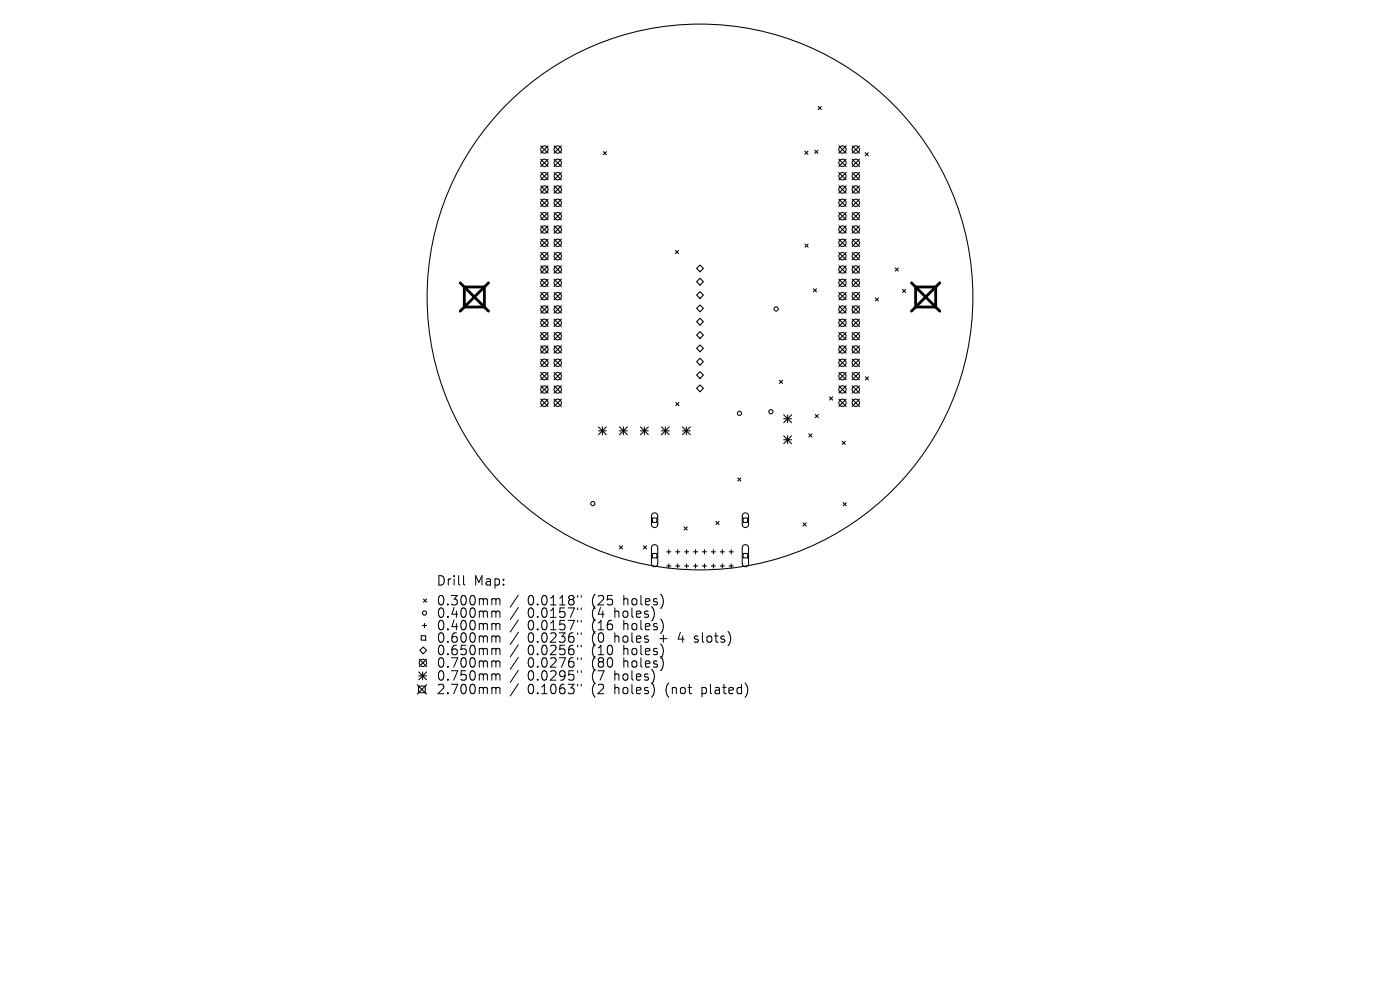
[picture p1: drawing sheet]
<svg xmlns="http://www.w3.org/2000/svg" width="297mm" height="210mm" viewBox="0 0 297 210" stroke-linecap="round" stroke-linejoin="round" font-family="sans-serif">
<defs><g id="words">
<g font-size="2.8">
<text x="92.5" y="124.5">Drill</text>
<text x="100.5" y="124.5">Map:</text>
<text x="92.5" y="128.7">0.300mm</text>
<text x="92.5" y="131.3">0.400mm</text>
<text x="111.9" y="128.7">0.0118&quot;</text>
<text x="111.9" y="131.3">0.0157&quot;</text>
<text x="125.7" y="128.7">(25</text>
<text x="125.7" y="131.3">(4</text>
<text x="130.6" y="131.3">holes)</text>
<text x="132.5" y="128.7">holes)</text>
<text x="92.5" y="134">0.400mm</text>
<text x="92.5" y="136.6">0.600mm</text>
<text x="111.9" y="134">0.0157&quot;</text>
<text x="111.9" y="136.6">0.0236&quot;</text>
<text x="125.7" y="134">(16</text>
<text x="125.7" y="136.6">(0</text>
<text x="130.6" y="136.6">holes</text>
<text x="132.5" y="134">holes)</text>
<text x="140.4" y="136.6">+</text>
<text x="144.6" y="136.6">4</text>
<text x="148.2" y="136.6">slots)</text>
<text x="92.5" y="139.3">0.650mm</text>
<text x="92.5" y="141.9">0.700mm</text>
<text x="111.9" y="139.3">0.0256&quot;</text>
<text x="111.9" y="141.9">0.0276&quot;</text>
<text x="125.7" y="139.3">(10</text>
<text x="125.7" y="141.9">(80</text>
<text x="132.5" y="139.3">holes)</text>
<text x="132.5" y="141.9">holes)</text>
<text x="92.5" y="144.7">0.750mm</text>
<text x="92.5" y="147.5">2.700mm</text>
<text x="111.9" y="144.7">0.0295&quot;</text>
<text x="111.9" y="147.5">0.1063&quot;</text>
<text x="125.7" y="144.7">(7</text>
<text x="125.7" y="147.5">(2</text>
<text x="130.6" y="144.7">holes)</text>
<text x="130.6" y="147.5">holes)</text>
<text x="141.7" y="147.5">(not</text>
<text x="149.5" y="147.5">plated)</text>
</g>
</g></defs>
<g fill="none" stroke="#000" stroke-width=".22">
<path d="M114.7 30.9l1.6 1.6M114.7 33.8l1.6 1.5M114.7 36.6l1.6 1.6M114.7 39.4l1.6 1.6M116.3 30.9l-1.6 1.6M116.3 33.8l-1.6 1.5M116.3 36.6l-1.6 1.6M116.3 39.4l-1.6 1.6M117.5 33.8l1.6 1.5M117.5 36.6l1.6 1.6M117.5 39.4l1.6 1.6M117.5 30.9l1.6 1.6"/>
<path d="M119.1 30.9l-1.6 1.6M119.1 33.8l-1.6 1.5M119.1 36.6l-1.6 1.6M119.1 39.4l-1.6 1.6M128 32.2l.7 .6M128.7 32.2l-.7 .6M170.7 32.1l.7 .6M171.4 32.1l-.7 .6M172.9 31.9l.6 .6M173.5 31.9l-.6 .6M173.6 22.6l.6 .7M174.2 22.6l-.6 .7"/>
<path d="M177.9 30.9l1.6 1.6M177.9 33.8l1.6 1.5M177.9 36.6l1.6 1.6M177.9 39.4l1.6 1.6M179.5 30.9l-1.6 1.6M179.5 33.8l-1.6 1.5M179.5 36.6l-1.6 1.6M179.5 39.4l-1.6 1.6M180.8 33.8l1.5 1.5M180.8 36.6l1.5 1.6M180.8 30.9l1.5 1.6M180.8 39.4l1.5 1.6"/>
<path d="M182.3 30.9l-1.5 1.6M182.3 33.8l-1.5 1.5M182.3 36.6l-1.5 1.6M182.3 39.4l-1.5 1.6M183.5 32.4l.7 .7M184.2 32.4l-.7 .7M114.7 42.3l1.6 1.5M114.7 45.1l1.6 1.5M114.7 47.9l1.6 1.6M114.7 50.7l1.6 1.6M114.7 53.6l1.6 1.5M114.7 56.4l1.6 1.5"/>
<path d="M114.7 59.2l1.6 1.6M116.3 42.3l-1.6 1.5M116.3 45.1l-1.6 1.5M116.3 47.9l-1.6 1.6M116.3 50.7l-1.6 1.6M116.3 53.6l-1.6 1.5M116.3 56.4l-1.6 1.5M116.3 59.2l-1.6 1.6M117.5 42.3l1.6 1.5M117.5 45.1l1.6 1.5M117.5 47.9l1.6 1.6M117.5 50.7l1.6 1.6"/>
<path d="M117.5 53.6l1.6 1.5M117.5 56.4l1.6 1.5M117.5 59.2l1.6 1.6M119.1 42.3l-1.6 1.5M119.1 45.1l-1.6 1.5M119.1 47.9l-1.6 1.6M119.1 50.7l-1.6 1.6M119.1 53.6l-1.6 1.5M119.1 56.4l-1.6 1.5M119.1 59.2l-1.6 1.6M143.3 53.1l.6 .7M143.9 53.1l-.6 .7"/>
<path d="M147.8 59.8l.7-.8 .7 .8-.7 .7zM148.5 56.2l.7 .7-.7 .8-.7-.8zM170.8 51.8l.6 .6M171.4 51.8l-.6 .6M177.9 47.9l1.6 1.6M177.9 42.3l1.6 1.5M177.9 45.1l1.6 1.5M177.9 50.7l1.6 1.6M177.9 53.6l1.6 1.5M177.9 56.4l1.6 1.5M177.9 59.2l1.6 1.6M179.5 42.3l-1.6 1.5"/>
<path d="M179.5 45.1l-1.6 1.5M179.5 47.9l-1.6 1.6M179.5 50.7l-1.6 1.6M179.5 53.6l-1.6 1.5M179.5 56.4l-1.6 1.5M179.5 59.2l-1.6 1.6M180.8 42.3l1.5 1.5M180.8 45.1l1.5 1.5M180.8 47.9l1.5 1.6M180.8 53.6l1.5 1.5M180.8 56.4l1.5 1.5M180.8 59.2l1.5 1.6"/>
<path d="M180.8 50.7l1.5 1.6M182.3 42.3l-1.5 1.5M182.3 45.1l-1.5 1.5M182.3 47.9l-1.5 1.6M182.3 50.7l-1.5 1.6M182.3 53.6l-1.5 1.5M182.3 56.4l-1.5 1.5M182.3 59.2l-1.5 1.6M189.9 56.8l.7 .7M190.6 56.8l-.7 .7M114.7 62l1.6 1.6M114.7 64.9l1.6 1.5"/>
<path d="M114.7 67.7l1.6 1.6M114.7 70.5l1.6 1.6M114.7 73.4l1.6 1.5M114.7 76.2l1.6 1.5M114.7 79l1.6 1.6M116.3 62l-1.6 1.6M116.3 64.9l-1.6 1.5M116.3 67.7l-1.6 1.6M116.3 70.5l-1.6 1.6M116.3 73.4l-1.6 1.5M116.3 76.2l-1.6 1.5M116.3 79l-1.6 1.6"/>
<path d="M117.5 62l1.6 1.6M117.5 64.9l1.6 1.5M117.5 67.7l1.6 1.6M117.5 70.5l1.6 1.6M117.5 73.4l1.6 1.5M117.5 76.2l1.6 1.5M117.5 79l1.6 1.6M119.1 62l-1.6 1.6M119.1 64.9l-1.6 1.5M119.1 67.7l-1.6 1.6M119.1 70.5l-1.6 1.6M119.1 73.4l-1.6 1.5"/>
<path d="M119.1 76.2l-1.6 1.5M119.1 79l-1.6 1.6M147.8 68.2l.7-.7 .7 .7-.7 .8zM147.8 71.1l.7-.8 .7 .8-.7 .7zM147.8 73.9l.7-.7 .7 .7-.7 .7zM147.8 79.6l.7-.8 .7 .8-.7 .7zM148.5 61.9l.7 .7-.7 .7-.7-.7zM148.5 64.7l.7 .7-.7 .7-.7-.7zM148.5 76l.7 .7-.7 .8-.7-.8zM172.6 61.3l.6 .6M173.2 61.3l-.6 .6M177.9 62l1.6 1.6"/>
<path d="M177.9 64.9l1.6 1.5M177.9 67.7l1.6 1.6M177.9 70.5l1.6 1.6M177.9 73.4l1.6 1.5M177.9 76.2l1.6 1.5M177.9 79l1.6 1.6M179.5 73.4l-1.6 1.5M179.5 62l-1.6 1.6M179.5 64.9l-1.6 1.5M179.5 67.7l-1.6 1.6M179.5 70.5l-1.6 1.6M179.5 76.2l-1.6 1.5"/>
<path d="M179.5 79l-1.6 1.6M180.8 64.9l1.5 1.5M180.8 67.7l1.5 1.6M180.8 70.5l1.5 1.6M180.8 76.2l1.5 1.5M180.8 79l1.5 1.6M180.8 62l1.5 1.6M180.8 73.4l1.5 1.5M182.3 70.5l-1.5 1.6M182.3 64.9l-1.5 1.5M182.3 67.7l-1.5 1.6M182.3 73.4l-1.5 1.5"/>
<path d="M182.3 76.2l-1.5 1.5M182.3 79l-1.5 1.6M182.3 62l-1.5 1.6M183.6 79.9l.6 .7M184.2 79.9l-.6 .7M185.7 63.2l.6 .7M186.3 63.2l-.6 .7M191.5 61.4l.6 .6M192.1 61.4l-.6 .6M114.7 81.8l1.6 1.6M114.7 84.7l1.6 1.5M116.3 81.8l-1.6 1.6"/>
<path d="M116.3 84.7l-1.6 1.5M117.5 81.8l1.6 1.6M117.5 84.7l1.6 1.5M119.1 81.8l-1.6 1.6M119.1 84.7l-1.6 1.5M127 90.6l1.6 1.6M127 91.4h1.6M127.8 90.6v1.6M128.6 90.6l-1.6 1.6M131.4 91.4h1.7M131.4 90.6l1.7 1.6M132.2 90.6v1.6"/>
<path d="M133.1 90.6l-1.7 1.6M135.9 91.4h1.6M135.9 90.6l1.6 1.6M136.7 90.6v1.6M137.5 90.6l-1.6 1.6M140.3 91.4h1.7M140.3 90.6l1.7 1.6M141.2 90.6v1.6M142 90.6l-1.7 1.6M143.4 85.4l.6 .7M144 85.4l-.6 .7M144.8 91.4h1.6"/>
<path d="M144.8 90.6l1.6 1.6M145.6 90.6v1.6M146.4 90.6l-1.6 1.6M148.5 81.7l.7 .7-.7 .7-.7-.7zM165.4 80.7l.6 .6M166 80.7l-.6 .6M166.3 88l1.6 1.7M166.3 88.8h1.6M166.3 92.4l1.6 1.7M166.3 93.3h1.6M167.1 88v1.7M167.1 92.4v1.7"/>
<path d="M167.9 88l-1.6 1.7M167.9 92.4l-1.6 1.7M171.6 92l.7 .7M172.3 92l-.7 .7M172.9 87.9l.7 .7M173.6 87.9l-.7 .7M176 84.2l.6 .7M176.6 84.2l-.6 .7M177.9 81.8l1.6 1.6M177.9 84.7l1.6 1.5M178.7 93.6l.6 .7M179.3 93.6l-.6 .7"/>
<path d="M179.5 84.7l-1.6 1.5M179.5 81.8l-1.6 1.6M180.8 81.8l1.5 1.6M180.8 84.7l1.5 1.5M182.3 81.8l-1.5 1.6M182.3 84.7l-1.5 1.5M131.4 115.8l.7 .7M132.1 115.8l-.7 .7M136.5 115.8l.7 .7M137.2 115.8l-.7 .7M138.4 109.9h.9v.9h-.9zM138.4 109l.6-.2 .5 .5v2.1l-.2 .3-.3 .2-.5-.1-.3-.4v-2z"/>
<path d="M138.4 117.4h.9v.9h-.9zM138.4 115.7l.7-.1 .4 .5v3.6l-.2 .4-.4 .1-.5-.1-.2-.5v-3.5zM141.4 117.1h.9M141.9 116.6v.9M141.9 119.6v.9M143.3 117.1h.9M143.8 116.6v.9M143.8 119.6v.9M145.1 111.8l.7 .6M145.2 117.1h.9M145.7 116.6v.9M145.7 119.6v.9"/>
<path d="M145.8 111.8l-.7 .6M147.1 117.1h.9M147.6 116.6v.9M147.6 119.6v.9M149 117.1h.9M149.4 116.6v.9M149.4 119.6v.9M150.9 117.1h.9M151.3 116.6v.9M151.3 119.6v.9M151.9 110.6l.6 .7M152.5 110.6l-.6 .7"/>
<path d="M152.8 117.1h.9M153.2 116.6v.9M153.2 119.6v.9M154.7 117.1h.9M155.1 116.6v.9M155.1 119.6v.9M156.5 101.4l.7 .7M157.2 101.4l-.7 .7M157.7 109.9h.9v.9h-.9zM157.7 117.4h.9v.9h-.9zM157.7 109l.7-.2 .4 .5v2.1l-.2 .3-.4 .2-.5-.1-.2-.4v-2zM157.7 115.7l.7-.1 .4 .5v3.6l-.2 .3-.4 .2-.5-.1-.2-.5v-3.5z"/>
<path d="M170.4 110.9l.6 .7M171 110.9l-.6 .7M178.9 106.6l.6 .7M179.5 106.6l-.6 .7M88.9 139.8l1.6 1.6M89.1 138l.7-.8 .7 .8-.7 .7zM89.4 134.9h.9v.9h-.9zM89.6 132.7h.9M89.8 127.1l.7 .6M90.1 132.2v.9M90.5 127.1l-.7 .6M90.5 139.8l-1.6 1.6"/>
<path d="M141.4 120.1h.9M143.3 120.1h.9M145.2 120.1h.9M147.1 120.1h.9M149 120.1h.9M150.9 120.1h.9M152.8 120.1h.9M154.7 120.1h.9M88.5 145.2l2 2M88.8 145.5h1.4v1.4h-1.4zM88.8 142.5l1.7 1.7M88.8 143.4h1.7"/>
<path d="M89.7 142.5v1.7M90.5 142.5l-1.7 1.7M90.5 145.2l-2 2"/>
<circle cx="115.5" cy="34.5" r=".78"/>
<circle cx="115.5" cy="37.4" r=".78"/>
<circle cx="115.5" cy="31.7" r=".78"/>
<circle cx="118.3" cy="34.5" r=".78"/>
<circle cx="118.3" cy="37.4" r=".78"/>
<circle cx="118.3" cy="31.7" r=".78"/>
<circle cx="178.7" cy="34.5" r=".78"/>
<circle cx="178.7" cy="37.4" r=".78"/>
<circle cx="178.7" cy="31.7" r=".78"/>
<circle cx="181.6" cy="34.5" r=".78"/>
<circle cx="181.6" cy="37.4" r=".78"/>
<circle cx="181.6" cy="31.7" r=".78"/>
<circle cx="115.5" cy="60" r=".78"/>
<circle cx="115.5" cy="43" r=".78"/>
<circle cx="115.5" cy="54.3" r=".78"/>
<circle cx="115.5" cy="45.9" r=".78"/>
<circle cx="115.5" cy="51.5" r=".78"/>
<circle cx="115.5" cy="57.2" r=".78"/>
<circle cx="115.5" cy="40.2" r=".78"/>
<circle cx="115.5" cy="48.7" r=".78"/>
<circle cx="118.3" cy="60" r=".78"/>
<circle cx="118.3" cy="43" r=".78"/>
<circle cx="118.3" cy="51.5" r=".78"/>
<circle cx="118.3" cy="57.2" r=".78"/>
<circle cx="118.3" cy="45.9" r=".78"/>
<circle cx="118.3" cy="54.3" r=".78"/>
<circle cx="118.3" cy="40.2" r=".78"/>
<circle cx="118.3" cy="48.7" r=".78"/>
<circle cx="178.7" cy="60" r=".78"/>
<circle cx="178.7" cy="43" r=".78"/>
<circle cx="178.7" cy="54.3" r=".78"/>
<circle cx="178.7" cy="45.9" r=".78"/>
<circle cx="178.7" cy="51.5" r=".78"/>
<circle cx="178.7" cy="57.2" r=".78"/>
<circle cx="178.7" cy="40.2" r=".78"/>
<circle cx="178.7" cy="48.7" r=".78"/>
<circle cx="181.6" cy="60" r=".78"/>
<circle cx="181.6" cy="43" r=".78"/>
<circle cx="181.6" cy="51.5" r=".78"/>
<circle cx="181.6" cy="45.9" r=".78"/>
<circle cx="181.6" cy="57.2" r=".78"/>
<circle cx="181.6" cy="54.3" r=".78"/>
<circle cx="181.6" cy="40.2" r=".78"/>
<circle cx="181.6" cy="48.7" r=".78"/>
<circle cx="115.5" cy="62.8" r=".78"/>
<circle cx="115.5" cy="79.8" r=".78"/>
<circle cx="115.5" cy="71.3" r=".78"/>
<circle cx="115.5" cy="74.1" r=".78"/>
<circle cx="115.5" cy="77" r=".78"/>
<circle cx="115.5" cy="68.5" r=".78"/>
<circle cx="115.5" cy="65.7" r=".78"/>
<circle cx="118.3" cy="62.8" r=".78"/>
<circle cx="118.3" cy="79.8" r=".78"/>
<circle cx="118.3" cy="71.3" r=".78"/>
<circle cx="118.3" cy="77" r=".78"/>
<circle cx="118.3" cy="74.1" r=".78"/>
<circle cx="118.3" cy="68.5" r=".78"/>
<circle cx="118.3" cy="65.7" r=".78"/>
<circle cx="148.5" cy="63" r="57.9"/>
<circle cx="164.6" cy="65.5" r=".45"/>
<circle cx="178.7" cy="62.8" r=".78"/>
<circle cx="178.7" cy="79.8" r=".78"/>
<circle cx="178.7" cy="74.1" r=".78"/>
<circle cx="178.7" cy="71.3" r=".78"/>
<circle cx="178.7" cy="77" r=".78"/>
<circle cx="178.7" cy="68.5" r=".78"/>
<circle cx="178.7" cy="65.7" r=".78"/>
<circle cx="181.6" cy="62.8" r=".78"/>
<circle cx="181.6" cy="79.8" r=".78"/>
<circle cx="181.6" cy="74.1" r=".78"/>
<circle cx="181.6" cy="71.3" r=".78"/>
<circle cx="181.6" cy="77" r=".78"/>
<circle cx="181.6" cy="68.5" r=".78"/>
<circle cx="181.6" cy="65.7" r=".78"/>
<circle cx="115.5" cy="82.6" r=".78"/>
<circle cx="115.5" cy="85.4" r=".78"/>
<circle cx="118.3" cy="82.6" r=".78"/>
<circle cx="118.3" cy="85.4" r=".78"/>
<circle cx="156.9" cy="87.7" r=".45"/>
<circle cx="163.5" cy="87.3" r=".45"/>
<circle cx="178.7" cy="82.6" r=".78"/>
<circle cx="178.7" cy="85.4" r=".78"/>
<circle cx="181.6" cy="82.6" r=".78"/>
<circle cx="181.6" cy="85.4" r=".78"/>
<circle cx="125.8" cy="106.8" r=".45"/>
<circle cx="90.1" cy="130" r=".45"/>
<circle cx="89.7" cy="140.6" r=".78"/>
</g>
<path d="M97.6 60l6 6M103.6 60l-6 6M193.4 60l6 6M199.4 60l-6 6M98.5 60.9h4.3v4.2h-4.3zM194.2 60.9h4.3v4.2h-4.3z" fill="none" stroke="#000" stroke-width=".6"/>
<g fill="none" stroke="#000" stroke-width=".21">
<path d="M98.3 122.1v1.7l.3 .3M104.6 127l.5 .1 .1 .2M104.6 129.6h.3l.3 .3M104.6 132.3h.3l.3 .3M104.6 134.9h.3l.3 .3M104.6 137.5l.5 .1 .1 .2M105.2 127.3l.3-.3 .5 .1 .1 1.2M105.2 127.3v1M105.2 129.9v1.1M105.2 132.6v1M105.2 135.2v1M105.2 137.8v1.1"/>
<path d="M105.2 129.9l.3-.3 .5 .1 .1 1.3M105.2 132.6l.3-.3 .5 .1 .1 1.2M105.2 135.2l.3-.3 .5 .1 .1 1.2M105.2 137.8l.3-.3 .5 .1 .1 1.3M110 126.2l-1.8 2.6M110 128.9l-1.8 2.5M110 131.5l-1.8 2.6M110 134.1l-1.8 2.6M110 136.8l-1.8 2.6M110 139.4l-1.8 2.6M122.5 126.3v.4M122.5 129v.3"/>
<path d="M122.5 131.6v.4M122.5 134.2v.4M122.5 136.9v.4M122.5 139.5v.4M123.3 126.3v.4M123.3 129v.3M123.3 131.6v.4M123.3 134.2v.4M123.3 136.9v.4M123.3 139.5v.4M147.3 136.1l.2 .1M147.4 135v.5"/>
<path d="M104.6 140.2h.3l.3 .3M104.6 143h.3l.3 .2M104.6 145.8l.5 .1 .1 .2M105.2 140.5v1M105.2 143.2v1.1M105.2 146.1v1.1M105.2 140.5l.3-.3 .5 .1 .1 1.2M105.2 143.2l.3-.2h.5l.1 1.3M105.2 146.1l.3-.3 .5 .1 .1 1.3M110 142.2l-1.8 2.6M110 145.1l-1.8 2.5M122.5 142.3v.4"/>
<path d="M122.5 145.2v.3M123.3 142.3v.4M123.3 145.2v.3"/>
</g>
<use href="#words"/>
</svg>
